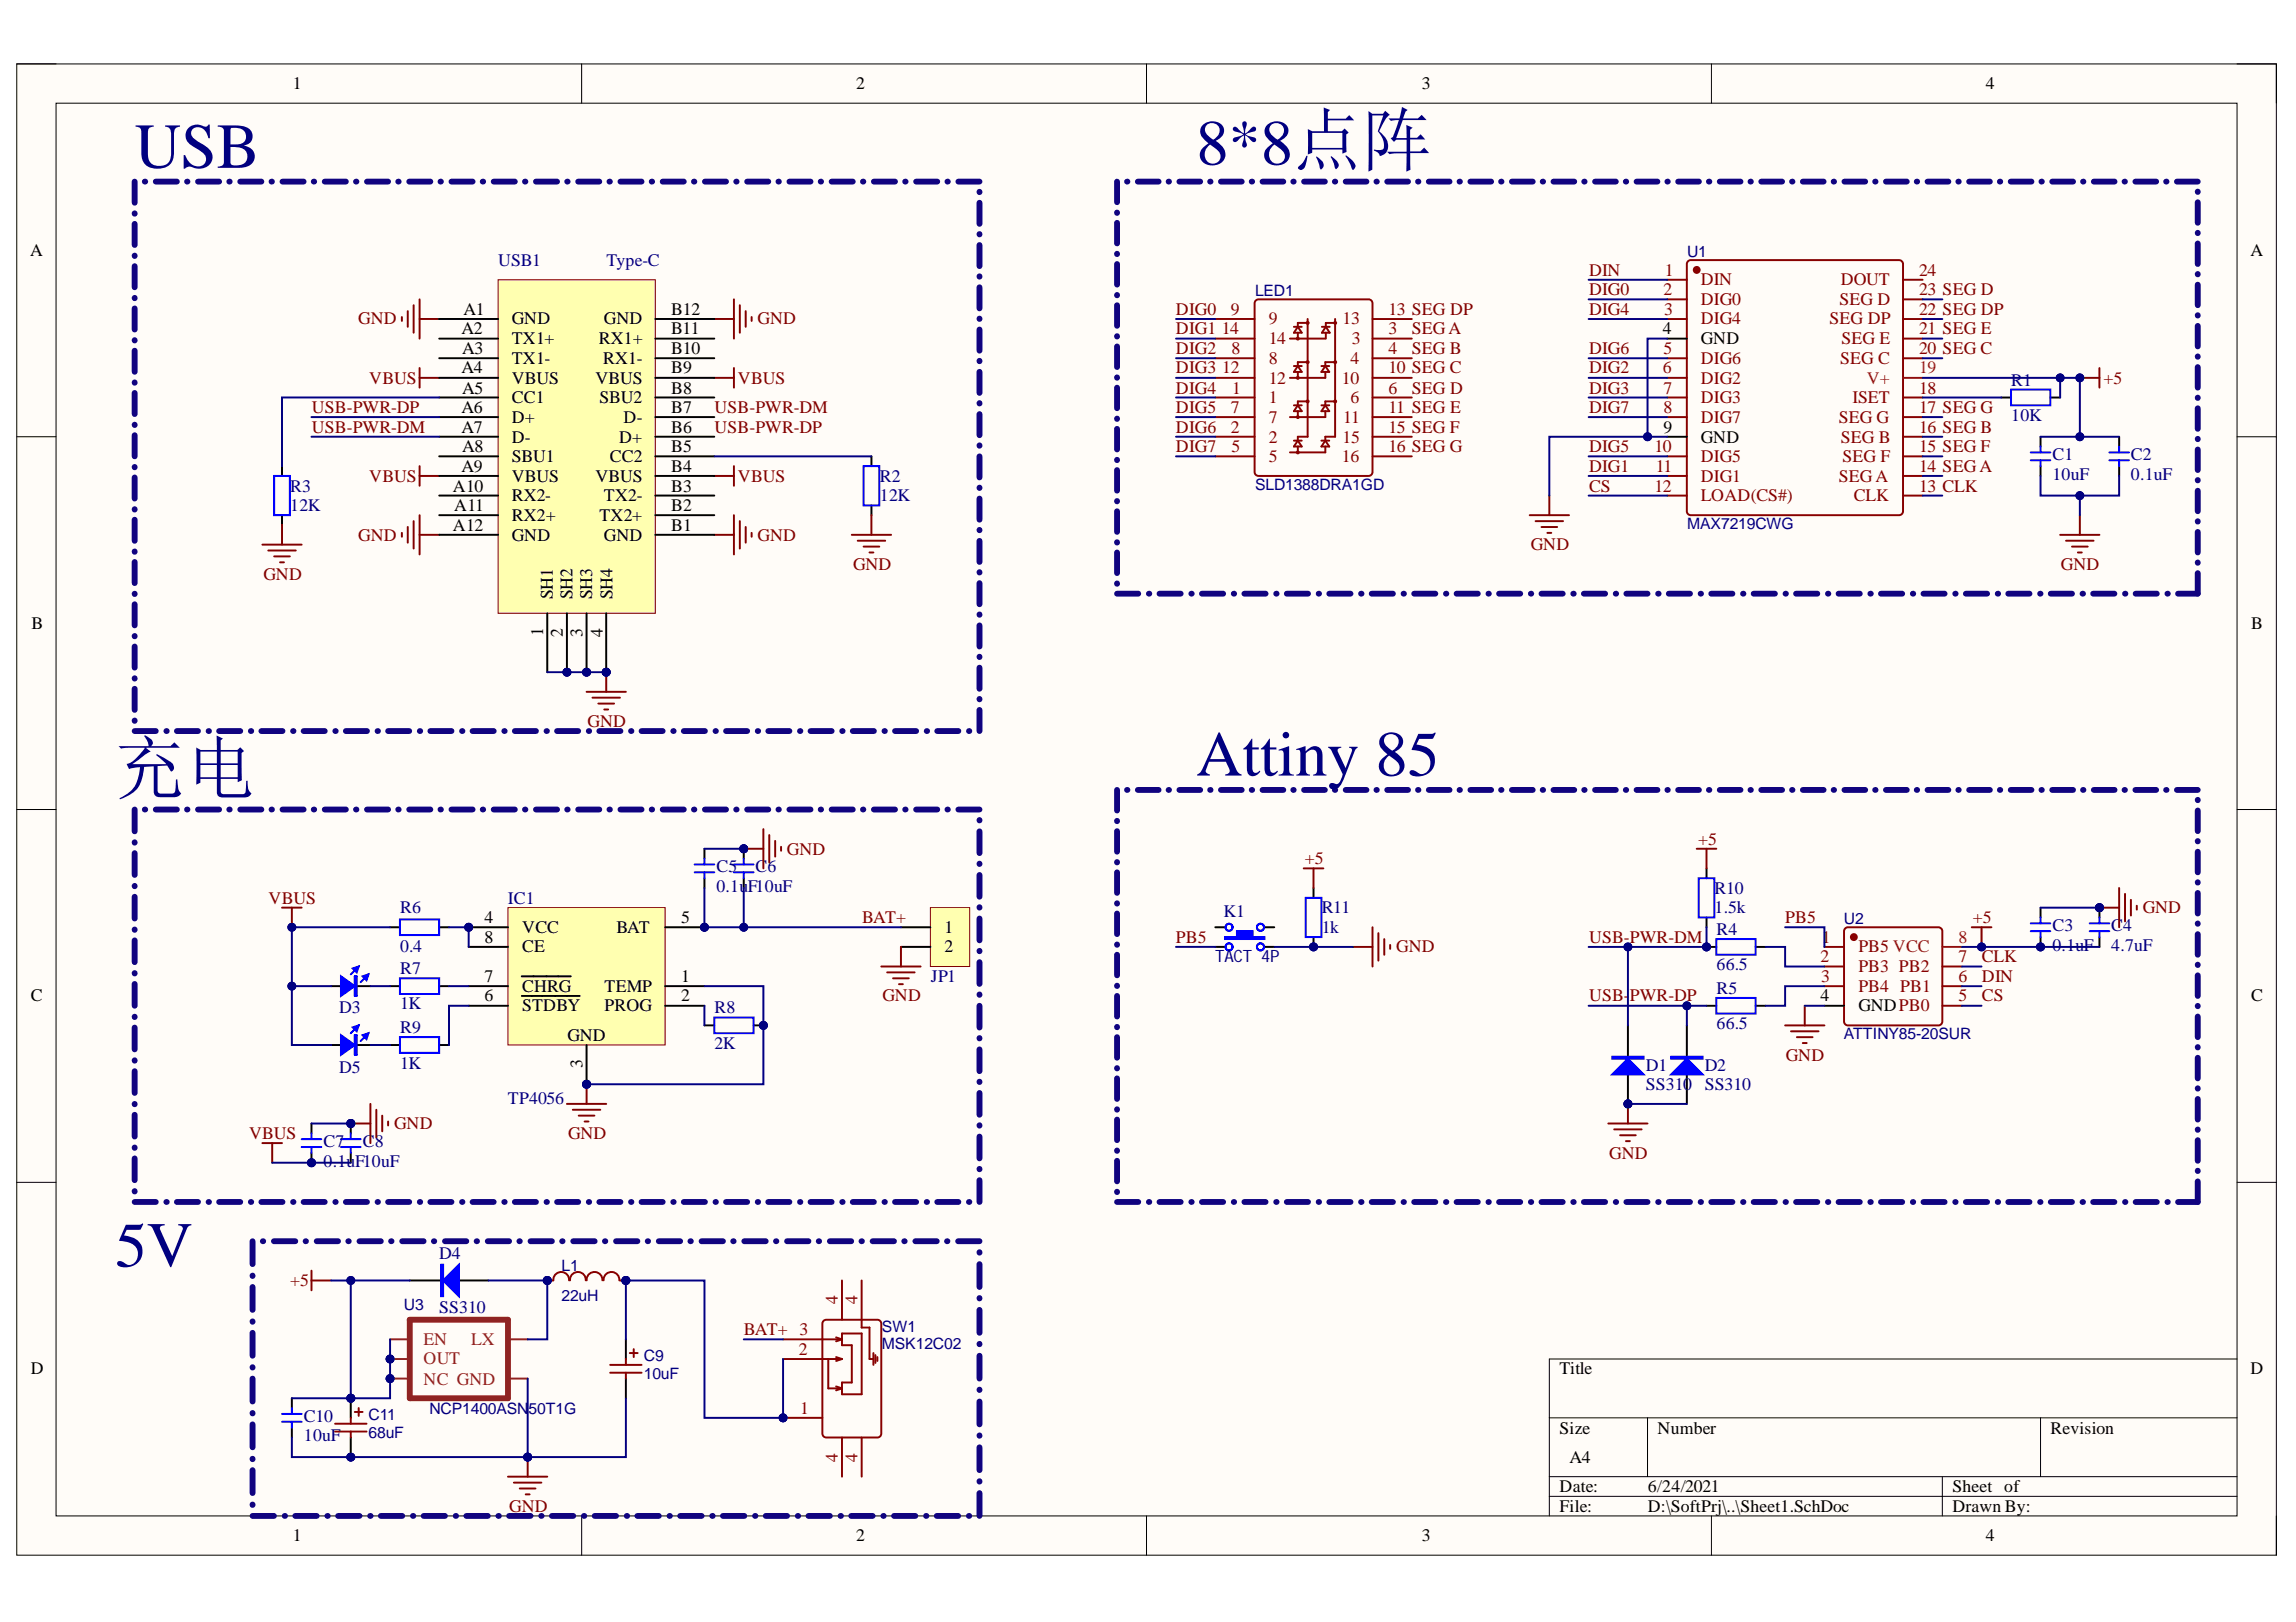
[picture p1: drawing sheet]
<svg xmlns="http://www.w3.org/2000/svg" width="297mm" height="210mm" viewBox="0 0 297 210" stroke-linecap="round" stroke-linejoin="round" font-family="sans-serif">
<defs><g id="words">
<text font-size="9" fill="#000080" x="14.9" y="102.6">充电</text>
<g font-size="8.3" fill="#000080">
<text x="17.4" y="21.7">USB</text>
<text x="154.8" y="21.3">8*8点阵</text>
<text x="154.8" y="100.4">Attiny 85</text>
<text x="14.9" y="163.9">5V</text>
</g>
<g font-size="2.3">
<text x="37.9" y="11.6">1</text>
<text x="110.8" y="11.6">2</text>
<text x="183.9" y="11.6">3</text>
<text x="256.9" y="11.6">4</text>
<text x="3.9" y="33.1">A</text>
<text x="291.2" y="33.1">A</text>
<text x="60" y="40.7">A1</text>
<text x="66.2" y="42">GND</text>
<text x="78.1" y="42">GND</text>
<text x="86.8" y="40.7">B12</text>
<text x="59.7" y="43.3">A2</text>
<text x="59.8" y="45.8">A3</text>
<text x="66.2" y="44.5">TX1+</text>
<text x="66.2" y="47.1">TX1-</text>
<text x="77.5" y="44.5">RX1+</text>
<text x="78.1" y="47.1">RX1-</text>
<text x="86.8" y="45.8">B10</text>
<text x="86.8" y="43.3">B11</text>
<text x="215.1" y="43.3">4</text>
<text x="220" y="44.5">GND</text>
<text x="59.7" y="48.3">A4</text>
<text x="59.7" y="53.5">A6</text>
<text x="59.8" y="50.9">A5</text>
<text x="66.2" y="49.7">VBUS</text>
<text x="66.2" y="52.2">CC1</text>
<text x="77" y="49.7">VBUS</text>
<text x="77.5" y="52.2">SBU2</text>
<text x="86.8" y="53.5">B7</text>
<text x="86.8" y="50.9">B8</text>
<text x="86.8" y="48.3">B9</text>
<text x="59.7" y="56">A7</text>
<text x="59.8" y="58.5">A8</text>
<text x="66.2" y="54.7">D+</text>
<text x="66.2" y="57.3">D-</text>
<text x="66.2" y="59.8">SBU1</text>
<text x="78.9" y="59.8">CC2</text>
<text x="80.1" y="57.3">D+</text>
<text x="80.7" y="54.7">D-</text>
<text x="86.8" y="58.5">B5</text>
<text x="86.8" y="56">B6</text>
<text x="215.2" y="56">9</text>
<text x="220" y="57.3">GND</text>
<text x="58.6" y="63.6">A10</text>
<text x="59.7" y="61.1">A9</text>
<text x="66.2" y="62.4">VBUS</text>
<text x="66.2" y="64.9">RX2-</text>
<text x="77" y="62.4">VBUS</text>
<text x="78.1" y="64.9">TX2-</text>
<text x="86.8" y="63.6">B3</text>
<text x="86.8" y="61.1">B4</text>
<text x="58.6" y="68.7">A12</text>
<text x="58.8" y="66.2">A11</text>
<text x="66.2" y="67.4">RX2+</text>
<text x="66.2" y="70">GND</text>
<text x="77.5" y="67.4">TX2+</text>
<text x="78.1" y="70">GND</text>
<text x="86.8" y="68.7">B1</text>
<text x="86.8" y="66.2">B2</text>
<text x="71.5" y="77.6" transform="rotate(-90 71.5 77.6)">SH1</text>
<text x="74.1" y="77.6" transform="rotate(-90 74.1 77.6)">SH2</text>
<text x="76.6" y="77.6" transform="rotate(-90 76.6 77.6)">SH3</text>
<text x="79.2" y="77.6" transform="rotate(-90 79.2 77.6)">SH4</text>
<text x="4.1" y="81.4">B</text>
<text x="70.3" y="82.3" transform="rotate(-90 70.3 82.3)">1</text>
<text x="72.8" y="82.5" transform="rotate(-90 72.8 82.5)">2</text>
<text x="75.3" y="82.4" transform="rotate(-90 75.3 82.4)">3</text>
<text x="78" y="82.5" transform="rotate(-90 78 82.5)">4</text>
<text x="291.2" y="81.4">B</text>
<text x="62.7" y="119.5">4</text>
<text x="88.1" y="119.5">5</text>
<text x="62.7" y="122">8</text>
<text x="67.6" y="120.7">VCC</text>
<text x="67.6" y="123.3">CE</text>
<text x="79.7" y="120.7">BAT</text>
<text x="122.2" y="120.7">1</text>
<text x="122.2" y="123.3">2</text>
<text x="4" y="129.6">C</text>
<text x="62.7" y="129.6">6</text>
<text x="62.7" y="127.1">7</text>
<text x="67.6" y="130.9">STDBY</text>
<text x="67.6" y="128.3">CHRG</text>
<text x="78.2" y="128.3">TEMP</text>
<text x="78.2" y="130.9">PROG</text>
<text x="88.1" y="127.1">1</text>
<text x="88.1" y="129.6">2</text>
<text x="235.5" y="129.6">4</text>
<text x="240.4" y="130.9">GNDPB0</text>
<text x="291.2" y="129.6">C</text>
<text x="73.4" y="134.7">GND</text>
<text x="75.3" y="138.2" transform="rotate(-90 75.3 138.2)">3</text>
<text x="4" y="177.8">D</text>
<text x="201.8" y="177.8">Title</text>
<text x="291.2" y="177.8">D</text>
<text x="201.8" y="185.5">Size</text>
<text x="214.5" y="185.5">Number</text>
<text x="265.3" y="185.5">Revision</text>
<text x="203" y="189.3">A4</text>
<text x="201.8" y="193.1">Date:</text>
<text x="201.8" y="195.7">File:</text>
<text x="213.2" y="193.1">6/24/2021</text>
<text x="213.2" y="195.7">D:\SoftPrj\..\Sheet1.SchDoc</text>
<text x="252.6" y="193.1">Sheet of</text>
<text x="252.6" y="195.7">Drawn By:</text>
<text x="37.9" y="199.5">1</text>
<text x="110.8" y="199.5">2</text>
<text x="183.9" y="199.5">3</text>
<text x="256.9" y="199.5">4</text>
</g>
<g font-size="2.3" fill="#000080">
<text x="64.4" y="34.4">USB1</text>
<text x="78.5" y="34.4">Type-C</text>
<text x="260.2" y="49.9">R1</text>
<text x="260.2" y="54.5">10K</text>
<text x="265.5" y="59.6">C1</text>
<text x="275.7" y="59.6">C2</text>
<text x="37.5" y="63.6">R3</text>
<text x="113.8" y="62.4">R2</text>
<text x="113.8" y="64.9">12K</text>
<text x="265.5" y="62.1">10uF</text>
<text x="275.7" y="62.1">0.1uF</text>
<text x="37.5" y="66.2">12K</text>
<text x="92.7" y="112.9">C5</text>
<text x="97.8" y="112.9">C6</text>
<text x="51.8" y="118.2">R6</text>
<text x="65.7" y="116.9">IC1</text>
<text x="92.7" y="115.4">0.1u</text>
<text x="96.8" y="115.4">F10uF</text>
<text x="158.3" y="118.7">K1</text>
<text x="171" y="118.2">R11</text>
<text x="221.8" y="115.7">R10</text>
<text x="221.8" y="118.2">1.5k</text>
<text x="51.8" y="123.3">0.4</text>
<text x="171" y="120.7">1k</text>
<text x="222.1" y="121">R4</text>
<text x="222.1" y="125.5">66.5</text>
<text x="265.5" y="120.5">C3</text>
<text x="265.5" y="123">0.1uF</text>
<text x="273.1" y="120.5">C4</text>
<text x="273.1" y="123">4.7uF</text>
<text x="43.9" y="131.1">D3</text>
<text x="51.8" y="126">R7</text>
<text x="51.8" y="130.6">1K</text>
<text x="92.4" y="131.1">R8</text>
<text x="120.4" y="127.1">JP1</text>
<text x="222.1" y="128.6">R5</text>
<text x="51.8" y="133.7">R9</text>
<text x="92.4" y="135.8">2K</text>
<text x="222.1" y="133.1">66.5</text>
<text x="43.9" y="138.8">D5</text>
<text x="51.8" y="138.3">1K</text>
<text x="65.7" y="142.9">TP4056</text>
<text x="212.9" y="138.6">D1</text>
<text x="212.9" y="141.1">SS310</text>
<text x="220.5" y="138.6">D2</text>
<text x="220.5" y="141.1">SS310</text>
<text x="41.9" y="148.4">C7</text>
<text x="46.9" y="148.4">C8</text>
<text x="41.9" y="151">0.1uF10uF</text>
<text x="56.8" y="162.9">D4</text>
<text x="56.8" y="170">SS310</text>
<text x="39.3" y="184">C10</text>
<text x="39.3" y="186.5">10uF</text>
</g>
<g font-size="2.3" fill="#800000">
<text x="205.6" y="35.7">DIN</text>
<text x="46.3" y="42">GND</text>
<text x="98" y="42">GND</text>
<text x="152.1" y="40.7">DIG0</text>
<text x="205.6" y="38.2">DIG0</text>
<text x="205.6" y="40.7">DIG4</text>
<text x="152.1" y="43.3">DIG1</text>
<text x="152.1" y="45.8">DIG2</text>
<text x="182.7" y="43.3">SEGA</text>
<text x="182.7" y="45.8">SEG B</text>
<text x="205.6" y="45.8">DIG6</text>
<text x="40.3" y="53.5">USB-PWR-DP</text>
<text x="47.8" y="49.7">VBUS</text>
<text x="92.4" y="53.5">USB-PWR-DM</text>
<text x="95.5" y="49.7">VBUS</text>
<text x="152.1" y="48.3">DIG3</text>
<text x="152.1" y="50.9">DIG4</text>
<text x="152.1" y="53.5">DIG5</text>
<text x="182.7" y="50.9">SEG D</text>
<text x="205.6" y="48.3">DIG2</text>
<text x="205.6" y="50.9">DIG3</text>
<text x="205.6" y="53.5">DIG7</text>
<text x="272.1" y="49.7">+5</text>
<text x="40.3" y="56">USB-PWR-DM</text>
<text x="92.4" y="56">USB-PWR-DP</text>
<text x="152.1" y="56">DIG6</text>
<text x="152.1" y="58.5">DIG7</text>
<text x="205.6" y="58.5">DIG5</text>
<text x="47.8" y="62.4">VBUS</text>
<text x="95.5" y="62.4">VBUS</text>
<text x="205.6" y="61.1">DIG1</text>
<text x="205.6" y="63.6">CS</text>
<text x="46.3" y="70">GND</text>
<text x="98" y="70">GND</text>
<text x="198.1" y="71.2">GND</text>
<text x="34.1" y="75">GND</text>
<text x="110.4" y="73.8">GND</text>
<text x="266.6" y="73.8">GND</text>
<text x="76" y="94.1">GND</text>
<text x="101.8" y="110.6">GND</text>
<text x="168.8" y="111.9">+5</text>
<text x="219.7" y="109.3">+5</text>
<text x="34.8" y="116.9">VBUS</text>
<text x="111.5" y="119.5">BAT+</text>
<text x="230.9" y="119.5">PB5</text>
<text x="255.2" y="119.5">+5</text>
<text x="277.2" y="118.2">GND</text>
<text x="152.1" y="122">PB5</text>
<text x="180.6" y="123.3">GND</text>
<text x="205.6" y="122">USB-PWR-DM</text>
<text x="256.4" y="124.5">CLK</text>
<text x="114.2" y="129.6">GND</text>
<text x="205.6" y="129.6">USB-PWR-DP</text>
<text x="256.4" y="127.1">DIN</text>
<text x="256.4" y="129.6">CS</text>
<text x="231" y="137.3">GND</text>
<text x="32.2" y="147.4">VBUS</text>
<text x="51" y="146.2">GND</text>
<text x="73.5" y="147.4">GND</text>
<text x="208.2" y="150">GND</text>
<text x="37.5" y="166.4">+5</text>
<text x="96.2" y="172.8">BAT+ 3</text>
<text x="65.9" y="195.7">GND</text>
</g>
<g font-size="2.3" fill="#800">
<text x="215.4" y="35.7">1</text>
<text x="248.3" y="35.7">24</text>
<text x="159.2" y="40.7">9</text>
<text x="164.1" y="42">9</text>
<text x="173.7" y="42">13</text>
<text x="179.6" y="40.7">13 SEG DP</text>
<text x="215.2" y="38.2">2</text>
<text x="215.3" y="40.7">3</text>
<text x="220" y="36.9">DIN</text>
<text x="220" y="39.5">DIG0</text>
<text x="220" y="42">DIG4</text>
<text x="236.7" y="42">SEG DP</text>
<text x="238" y="39.5">SEG D</text>
<text x="238.1" y="36.9">DOUT</text>
<text x="248.3" y="40.7">22 SEG DP</text>
<text x="248.3" y="38.2">23 SEG D</text>
<text x="158.1" y="43.3">14</text>
<text x="159.3" y="45.8">8</text>
<text x="164.1" y="47.1">8</text>
<text x="164.1" y="44.5">14</text>
<text x="174.7" y="47.1">4</text>
<text x="174.9" y="44.5">3</text>
<text x="179.6" y="43.3">3</text>
<text x="179.6" y="45.8">4</text>
<text x="215.2" y="45.8">5</text>
<text x="220" y="47.1">DIG6</text>
<text x="238" y="47.1">SEG C</text>
<text x="238.2" y="44.5">SEG E</text>
<text x="248.3" y="45.8">20 SEG C</text>
<text x="248.3" y="43.3">21 SEG E</text>
<text x="158.1" y="48.3">12</text>
<text x="159.2" y="53.5">7</text>
<text x="159.4" y="50.9">1</text>
<text x="164.1" y="52.2">1</text>
<text x="164.1" y="49.7">12</text>
<text x="173.6" y="49.7">10</text>
<text x="174.7" y="52.2">6</text>
<text x="179.6" y="50.9">6</text>
<text x="179.6" y="48.3">10 SEG C</text>
<text x="179.6" y="53.5">11 SEG E</text>
<text x="215.1" y="48.3">6</text>
<text x="215.2" y="50.9">7</text>
<text x="215.2" y="53.5">8</text>
<text x="220" y="49.7">DIG2</text>
<text x="220" y="52.2">DIG3</text>
<text x="239.7" y="52.2">ISET</text>
<text x="248.3" y="53.5">17 SEG G</text>
<text x="248.3" y="50.9">18</text>
<text x="159.2" y="56">2</text>
<text x="159.3" y="58.5">5</text>
<text x="164.1" y="57.3">2</text>
<text x="164.1" y="59.8">5</text>
<text x="164.1" y="54.7">7</text>
<text x="173.6" y="59.8">16</text>
<text x="173.7" y="57.3">15</text>
<text x="173.8" y="54.7">11</text>
<text x="179.6" y="56">15 SEG F</text>
<text x="179.6" y="58.5">16 SEG G</text>
<text x="214" y="58.5">10</text>
<text x="220" y="54.7">DIG7</text>
<text x="220" y="59.8">DIG5</text>
<text x="237.9" y="54.7">SEG G</text>
<text x="238.1" y="57.3">SEG B</text>
<text x="238.4" y="59.8">SEG F</text>
<text x="248.3" y="58.5">15 SEG F</text>
<text x="248.3" y="56">16 SEG B</text>
<text x="214" y="63.6">12</text>
<text x="214.2" y="61.1">11</text>
<text x="220" y="62.4">DIG1</text>
<text x="220" y="64.9">LOAD(CS#)</text>
<text x="237.9" y="62.4">SEGA</text>
<text x="239.8" y="64.9">CLK</text>
<text x="248.3" y="63.6">13 CLK</text>
<text x="248.3" y="61.1">14 SEGA</text>
<text x="235.5" y="124.5">2</text>
<text x="235.7" y="122">1</text>
<text x="240.4" y="123.3">PB5 VCC</text>
<text x="240.4" y="125.8">PB3 PB2</text>
<text x="253.4" y="124.5">7</text>
<text x="235.6" y="127.1">3</text>
<text x="240.4" y="128.3">PB4 PB1</text>
<text x="253.4" y="129.6">5</text>
<text x="253.4" y="127.1">6</text>
<text x="108.4" y="168.7" transform="rotate(-90 108.4 168.7)">4</text>
<text x="110.9" y="168.7" transform="rotate(-90 110.9 168.7)">4</text>
<text x="103.3" y="175.3">2</text>
<text x="103.5" y="183">1</text>
<text x="108.4" y="189.2" transform="rotate(-90 108.4 189.2)">4</text>
<text x="110.9" y="189.2" transform="rotate(-90 110.9 189.2)">4</text>
</g>
<g font-size="2.3" fill="#f00">
<text x="241.5" y="49.7">V+</text>
<text x="248.3" y="48.3">19</text>
<text x="253.4" y="122">8</text>
</g>
<g font-size="2.3" fill="#8d2323">
<text x="54.8" y="176.6">OUT</text>
<text x="54.8" y="174">EN</text>
<text x="54.8" y="179.2">NC GND</text>
<text x="61" y="174">LX</text>
</g>
<text font-size="2.2" fill="#000080" x="157.2" y="124.5">TACT 4P</text>
<g font-size="2" fill="#000080">
<text x="218.3" y="33.2">U1</text>
<text x="162.4" y="38.3">LED1</text>
<text x="162.4" y="63.4">SLD1388DRA1GD</text>
<text x="218.3" y="68.5">MAX7219CWG</text>
<text x="238.6" y="119.5">U2</text>
<text x="238.6" y="134.5">ATTINY85-20SUR</text>
<text x="72.6" y="164.5">L1</text>
<text x="52.3" y="169.6">U3</text>
<text x="72.6" y="168.4">22uH</text>
<text x="114.1" y="172.3">SW1</text>
<text x="83.3" y="176.1">C9</text>
<text x="83.3" y="178.4">10uF</text>
<text x="114.1" y="174.6">MSK12C02</text>
<text x="47.7" y="183.7">C11</text>
<text x="55.6" y="183">NCP1400ASN</text>
<text x="68.4" y="183">50T1G</text>
<text x="47.7" y="186">68uF</text>
</g>
</g></defs>
<path d="M2.2 8.3h292.3v193h-292.3z" fill-rule="evenodd" fill="#fffcf8"/>
<path d="M2.2 8.3h292.3v193h-292.3z" fill="none" stroke="#000" stroke-width=".13"/>
<path d="M7.3 13.4h282.1v182.8h-282.1z" fill-rule="evenodd" fill="#fffcf8"/>
<g fill="none" stroke="#000" stroke-width=".13">
<path d="M2.2 8.3h5.1M7.3 13.4h282.1v182.8h-282.1zM75.2 8.3v5M148.3 8.3v5M221.4 8.3v5.1M289.4 8.3h5.1v5.1M2.2 56.5h5.1M289.4 56.5h5.1M2.2 104.8h5.1M289.4 104.8h5.1M2.2 153h5.1M289.4 153h5.1"/>
<path d="M289.4 175.9h-89v20.3M75.3 196.2v5.1M148.3 196.2v5.1M200.4 183.5h89M200.4 191.1h89M200.4 193.6h89M213.1 183.5v7.6M221.4 196.2v5.1M251.3 191.1v5.1M264 183.5v7.6M294.5 196.2v5.1"/>
</g>
<circle cx="75.9" cy="140.3" r=".51" fill="#000080"/>
<circle cx="75.9" cy="140.3" r=".51" fill="none" stroke="#000080" stroke-width=".13"/>
<circle cx="60.6" cy="120" r=".51" fill="#000080"/>
<circle cx="60.6" cy="120" r=".51" fill="none" stroke="#000080" stroke-width=".13"/>
<circle cx="91.1" cy="120" r=".51" fill="#000080"/>
<circle cx="91.1" cy="120" r=".51" fill="none" stroke="#000080" stroke-width=".13"/>
<path d="M65.7 117.5h20.3v17.7h-20.3z" fill-rule="evenodd" fill="#ffffb0"/>
<path d="M65.7 117.5h20.3v17.7h-20.3z" fill="none" stroke="#800000" stroke-width=".13"/>
<path d="M75.9 135.2v5.1M86 127.6h5.1M86 130.2h5.1" fill="none" stroke="#000" stroke-width=".25"/>
<circle cx="75.9" cy="140.3" r=".51" fill="#000080"/>
<circle cx="75.9" cy="140.3" r=".51" fill="none" stroke="#000080" stroke-width=".13"/>
<path d="M60.6 120h5.1" fill="none" stroke="#000" stroke-width=".25"/>
<circle cx="60.6" cy="120" r=".51" fill="#000080"/>
<circle cx="60.6" cy="120" r=".51" fill="none" stroke="#000080" stroke-width=".13"/>
<path d="M86 120h5.1" fill="none" stroke="#000" stroke-width=".25"/>
<circle cx="91.1" cy="120" r=".51" fill="#000080"/>
<circle cx="91.1" cy="120" r=".51" fill="none" stroke="#000080" stroke-width=".13"/>
<path d="M60.6 130.2h5.1M60.6 127.6h5.1M60.6 122.5h5.1M67.5 128.9h7.5M67.5 126.3h6.3" fill="none" stroke="#000" stroke-width=".25"/>
<g fill="none" stroke="#800000" stroke-width=".25">
<path d="M53.5 39.5v3.6M54.3 38.7v5.1M95 38.7v5.1M95.7 39.5v3.6M52 41v.5M52.8 40.3v2M54.3 41.3h2.5M92.4 41.3h2.6M96.5 40.3v2M97.2 41v.5M52 69v.5M52.8 68.2v2"/>
<path d="M53.5 67.4v3.6M54.3 66.7v5M54.3 69.2h2.5M92.4 69.2h2.6M95 66.7v5M95.7 67.4v3.6M96.5 68.2v2M97.2 69v.5M75.9 89.5h5.1M76.6 90.3h3.6M77.4 91h2M78.2 91.8h.5"/>
<path d="M78.4 87v2.5"/>
</g>
<circle cx="78.4" cy="87" r=".51" fill="#000080"/>
<circle cx="78.4" cy="87" r=".51" fill="none" stroke="#000080" stroke-width=".13"/>
<path d="M54.3 47.6v2.6M54.3 48.9h2.5M92.4 48.9h2.6M95 47.6v2.6M54.3 60.3v2.6M54.3 61.6h2.5M92.4 61.6h2.6M95 60.3v2.6" fill="none" stroke="#800000" stroke-width=".25"/>
<circle cx="78.4" cy="87" r=".51" fill="#000080"/>
<circle cx="78.4" cy="87" r=".51" fill="none" stroke="#000080" stroke-width=".13"/>
<circle cx="73.3" cy="87" r=".51" fill="#000080"/>
<circle cx="73.3" cy="87" r=".51" fill="none" stroke="#000080" stroke-width=".13"/>
<circle cx="75.9" cy="87" r=".51" fill="#000080"/>
<circle cx="75.9" cy="87" r=".51" fill="none" stroke="#000080" stroke-width=".13"/>
<path d="M64.4 36.2h20.4v43.2h-20.4z" fill-rule="evenodd" fill="#ffffb0"/>
<path d="M64.4 36.2h20.4v43.2h-20.4z" fill="none" stroke="#800000" stroke-width=".13"/>
<g fill="none" stroke="#000" stroke-width=".25">
<path d="M56.8 41.3h7.6M56.8 43.8h7.6M56.8 46.4h7.6M56.8 48.9h7.6M56.8 51.4h7.6M56.8 54h7.6M56.8 56.5h7.6M56.8 59.1h7.6M84.8 41.3h7.6M84.8 43.8h7.6M84.8 46.4h7.6M84.8 48.9h7.6"/>
<path d="M84.8 51.4h7.6M84.8 54h7.6M84.8 56.5h7.6M84.8 59.1h7.6M56.8 61.6h7.6M56.8 64.1h7.6M56.8 66.7h7.6M56.8 69.2h7.6M78.4 79.4v7.6M84.8 61.6h7.6M84.8 64.1h7.6M84.8 66.7h7.6"/>
<path d="M84.8 69.2h7.6"/>
</g>
<circle cx="78.4" cy="87" r=".51" fill="#000080"/>
<circle cx="78.4" cy="87" r=".51" fill="none" stroke="#000080" stroke-width=".13"/>
<path d="M70.8 79.4v7.6M73.3 79.4v7.6" fill="none" stroke="#000" stroke-width=".25"/>
<circle cx="73.3" cy="87" r=".51" fill="#000080"/>
<circle cx="73.3" cy="87" r=".51" fill="none" stroke="#000080" stroke-width=".13"/>
<path d="M75.9 79.4v7.6" fill="none" stroke="#000" stroke-width=".25"/>
<circle cx="75.9" cy="87" r=".51" fill="#000080"/>
<circle cx="75.9" cy="87" r=".51" fill="none" stroke="#000080" stroke-width=".13"/>
<path d="M112.7 59.1v1.2M36.5 60.3v1.3M36.5 66.7v1.2M112.7 65.4v1.3" fill="none" stroke="#000" stroke-width=".25"/>
<path d="M35.5 61.6h2v5.1h-2zM111.7 60.3h2.1v5.1h-2.1z" fill="none" stroke="#00f" stroke-width=".25"/>
<path d="M33.9 70.5h5.1M34.7 71.2h3.6M35.5 72h2M36.2 72.8h.5M36.5 67.9v2.6M110.2 69.2h5.1M111 70h3.5M111.7 70.7h2.1M112.5 71.5h.5M112.7 66.7v2.5" fill="none" stroke="#800000" stroke-width=".25"/>
<g fill="none" stroke="#11037f" stroke-width=".76">
<path d="M17.4 23.5v2.7M17.4 27.6v.1M17.4 29v2.7M17.4 33.1h.1M17.4 34.4v2.8M17.4 38.5v.1M17.4 39.9v2.7M18.7 23.5h.1M20.2 23.5h2.7M24.2 23.5h.1M25.6 23.5h2.8M29.7 23.5h.1"/>
<path d="M31.1 23.5h2.7M35.1 23.5h.1M36.5 23.5h2.8M40.6 23.5h.1M42 23.5h2.7M46.1 23.5h.1M47.5 23.5h2.7M51.5 23.5h.1M52.9 23.5h2.8M57 23.5h.1M58.4 23.5h2.7M62.5 23.5h.1"/>
<path d="M63.9 23.5h2.7M67.9 23.5h.1M69.3 23.5h2.8M73.4 23.5h.1M74.8 23.5h2.7M78.8 23.5h.1M80.3 23.5h2.7M84.3 23.5h.1M85.7 23.5h2.8M89.8 23.5h.1M91.2 23.5h2.7M95.2 23.5h.1"/>
<path d="M96.7 23.5h2.7M100.7 23.5h.1M102.1 23.5h2.8M106.2 23.5h.1M107.6 23.5h2.7M111.6 23.5h.1M113.1 23.5h2.7M117.1 23.5h.1M118.5 23.5h2.8M122.6 23.5h.1M124 23.5h2.7M126.7 24.8v.1"/>
<path d="M126.7 26.2v2.8M126.7 30.3h.1M126.7 31.7v2.7M126.7 35.8h.1M126.7 37.2v2.7M17.4 44v.1M17.4 45.4v2.7M17.4 49.5h.1M17.4 50.9v2.7M17.4 55h.1M17.4 56.3v2.8M126.7 41.2v.1"/>
<path d="M126.7 42.6v2.8M126.7 46.7h.1M126.7 48.1v2.8M126.7 52.2h.1M126.7 53.6v2.7M126.7 57.6v.1M126.7 59.1v2.7M17.4 60.4v.1M17.4 61.8v2.7M17.4 65.9h.1M17.4 67.3v2.7M17.4 71.4h.1"/>
<path d="M17.4 72.7v2.8M17.4 76.8v.1M17.4 78.2v2.7M126.7 63.1v.1M126.7 64.5v2.8M126.7 68.6h.1M126.7 70v2.7M126.7 74v.1M126.7 75.5v2.7M126.7 79.5v.1M17.4 94.6h2.8M17.4 82.3v.1"/>
<path d="M17.4 83.7v2.7M17.4 87.8h.1M17.4 89.1v2.8M17.4 93.2v.1M21.5 94.6h.1M22.9 94.6h2.7M27 94.6h.1M28.4 94.6h2.7M32.5 94.6h.1M33.8 94.6h2.7M37.9 94.6h.1M39.3 94.6h2.7"/>
<path d="M43.4 94.6h.1M44.7 94.6h2.8M48.8 94.6h.1M50.2 94.6h2.7M54.3 94.6h.1M55.7 94.6h2.7M59.8 94.6h.1M61.1 94.6h2.8M65.2 94.6h.1M66.6 94.6h2.7M70.7 94.6h.1M72.1 94.6h2.7"/>
<path d="M76.2 94.6h.1M77.5 94.6h2.8M81.6 94.6h.1M83 94.6h2.7M87.1 94.6h.1M88.5 94.6h2.7M92.6 94.6h.1M93.9 94.6h2.8M98 94.6h.1M99.4 94.6h2.7M103.5 94.6h.1M104.9 94.6h2.7"/>
<path d="M109 94.6h.1M110.3 94.6h2.8M114.4 94.6h.1M115.8 94.6h2.7M119.9 94.6h.1M121.3 94.6h2.7M125.4 94.6h.1M126.7 80.9v2.8M126.7 85h.1M126.7 86.4v2.7M126.7 90.4v.1M126.7 91.9v2.7"/>
</g>
<path d="M218.3 33.9l.2-.2h.2h27h.2l.2 .2 .1 .3v32l-.1 .2-.2 .2-.2 .1h-27l-.2-.1-.2-.2-.1-.2v-32z" fill="none" stroke="#800" stroke-width=".25"/>
<circle cx="219.5" cy="34.9" r=".38" fill="#800"/>
<g fill="none" stroke="#800" stroke-width=".25">
<path d="M162.4 39l.2-.2 .2-.1h14.3l.2 .1 .2 .2 .1 .2v21.9l-.1 .2-.2 .2-.2 .1h-14.3l-.2-.1-.2-.2-.1-.2v-21.9zM215.7 36.2h2.5M215.7 38.7h2.5M246.2 36.2h2.5M246.2 38.7h2.5M157.2 41.3h5.1M157.2 46.4h5.1M157.2 48.9h5.1M157.2 54h5.1M157.2 59.1h5.1M157.2 43.8h5.1M157.2 51.4h5.1"/>
<path d="M157.2 56.5h5.1M166.9 43.8h4.6M167.4 42.3h1M167.4 47.4h1M167.4 52.5h1M167.4 57h1M167.9 43.1v.7M167.9 48.1v.8M167.9 53.2v.8M167.9 57.8v.7M167.9 42.3l.5 .8h-1zM167.9 47.4l.5 .7h-1z"/>
<path d="M167.9 52.5l.5 .7h-1zM167.9 57l.5 .8h-1zM169.2 41.3v15.2h-1.3v.5M169.2 41.8h-1.3v.5M169.2 46.9h-1.3v.5M169.2 51.9h-1.3v.6M171 47.4h1M171 52.5h1M171 57h1M171 42.3h1M171.5 48.1v.8h-4.6M171.5 53.2v.8h-4.6"/>
<path d="M171.5 47.4l.5 .7h-1zM171.5 57.8v.7h-4.6M171.5 52.5l.5 .7h-1zM171.5 57l.5 .8h-1zM171.5 42.3l.5 .8h-1zM171.5 43.1v.7M172.7 41.3v15.2h-1.2v.5M172.7 46.9h-1.2v.5M172.7 51.9h-1.2v.6M172.8 41.8h-1.3v.5M177.6 41.3h5M177.6 46.4h5"/>
<path d="M177.6 48.9h5M177.6 51.4h5M177.6 54h5M177.6 59.1h5M177.6 56.5h5M177.6 43.8h5M215.7 41.3h2.5M215.7 46.4h2.5M215.7 48.9h2.5M215.7 51.4h2.5M215.7 54h2.5M215.7 59.1h2.5"/>
<path d="M246.2 41.3h2.5M246.2 46.4h2.5M246.2 51.4h2.5M246.2 54h2.5M246.2 59.1h2.5M246.2 56.5h2.5M246.2 43.8h2.5M215.7 61.6h2.5M215.7 64.1h2.5M246.2 61.6h2.5M246.2 64.1h2.5"/>
<circle cx="219.5" cy="34.9" r=".38"/>
<circle cx="167.9" cy="54" r=".13"/>
<circle cx="167.9" cy="48.9" r=".13"/>
<circle cx="167.9" cy="43.8" r=".13"/>
<circle cx="167.9" cy="58.5" r=".13"/>
<circle cx="169.2" cy="51.9" r=".13"/>
<circle cx="169.2" cy="46.9" r=".13"/>
<circle cx="169.2" cy="41.8" r=".13"/>
<circle cx="172.7" cy="41.8" r=".13"/>
<circle cx="172.7" cy="46.9" r=".13"/>
<circle cx="172.7" cy="51.9" r=".13"/>
</g>
<path d="M215.7 43.8h2.5M215.7 56.5h2.5" fill="none" stroke="#000" stroke-width=".25"/>
<path d="M246.2 48.9h2.5" fill="none" stroke="#f00" stroke-width=".25"/>
<path d="M269.1 48.9h2.5M271.6 47.6v2.6M197.9 66.7h5.1M198.7 67.4h3.5M199.4 68.2h2.1M200.2 69h.5M200.4 64.1v2.6" fill="none" stroke="#800000" stroke-width=".25"/>
<circle cx="269.1" cy="48.9" r=".51" fill="#000080"/>
<circle cx="269.1" cy="48.9" r=".51" fill="none" stroke="#000080" stroke-width=".13"/>
<path d="M258.9 51.4h1.3M264 56.5v1.3M265.3 51.4h1.2M274.2 56.5v1.3M264 60.3v1.3M274.2 60.3v1.3" fill="none" stroke="#000" stroke-width=".25"/>
<path d="M260.2 50.4h5.1v2.1h-5.1zM262.7 58.5h2.6M262.7 59.6h2.6M264 57.8v.7M264 59.6v.7M272.9 58.5h2.5M272.9 59.6h2.5M274.2 57.8v.7M274.2 59.6v.7" fill="none" stroke="#00f" stroke-width=".25"/>
<path d="M266.5 69.2h5.1M267.3 70h3.5M268.1 70.7h2M268.8 71.5h.5M269.1 66.7v2.5" fill="none" stroke="#800000" stroke-width=".25"/>
<g fill="none" stroke="#11037f" stroke-width=".76">
<path d="M144.5 23.5v2.7M144.5 27.5v.1M144.5 28.8v2.7M144.5 32.8v.1M144.5 34.2v2.6M144.5 38.2h.1M144.5 39.5v2.7M145.8 23.5h.1M147.2 23.5h2.7M151.2 23.5h.1M152.6 23.5h2.7M156.6 23.5h.1"/>
<path d="M158 23.5h2.6M161.9 23.5h.1M163.3 23.5h2.7M167.3 23.5h.1M168.7 23.5h2.7M172.7 23.5h.1M174.1 23.5h2.7M178.1 23.5h.1M179.5 23.5h2.7M183.5 23.5h.1M184.8 23.5h2.7M188.8 23.5h.1"/>
<path d="M190.2 23.5h2.7M194.2 23.5h.1M195.6 23.5h2.7M199.6 23.5h.1M201 23.5h2.7M205 23.5h.1M206.4 23.5h2.6M210.3 23.5h.1M211.7 23.5h2.7M215.7 23.5h.1M217.1 23.5h2.7M221.1 23.5h.1"/>
<path d="M222.5 23.5h2.7M226.5 23.5h.1M227.9 23.5h2.7M231.8 23.5h.1M233.2 23.5h2.7M237.2 23.5h.1M238.6 23.5h2.7M242.6 23.5h.1M244 23.5h2.7M248 23.5h.1M249.4 23.5h2.7M253.4 23.5h.1"/>
<path d="M254.8 23.5h2.6M258.7 23.5h.1M260.1 23.5h2.7M264.1 23.5h.1M265.5 23.5h2.7M269.5 23.5h.1M270.9 23.5h2.7M274.9 23.5h.1M276.3 23.5h2.6M280.2 23.5h.1M281.6 23.5h2.7M284.3 24.8h.1"/>
<path d="M284.3 26.2v2.6M284.3 30.1v.1M284.3 31.5v2.7M284.3 35.5h.1M284.3 36.8v2.7M144.5 43.5v.1M144.5 44.8v2.7M144.5 48.8v.1M144.5 50.2v2.6M144.5 54.2h.1M144.5 55.5v2.7M144.5 59.5v.1"/>
<path d="M284.3 40.8h.1M284.3 42.2v2.6M284.3 46.1v.1M284.3 47.5v2.7M284.3 51.5h.1M284.3 52.8v2.7M284.3 56.8h.1M284.3 58.2v2.6M144.5 76.8h2.8M144.5 60.8v2.7M144.5 64.8v.1M144.5 66.2v2.6"/>
<path d="M144.5 70.2h.1M144.5 71.5v2.7M144.5 75.5v.1M148.6 76.8h.1M150 76.8h2.8M154.1 76.8h.1M155.5 76.8h2.7M159.6 76.8h.1M161 76.8h2.7M165.1 76.8h.1M166.5 76.8h2.7M170.6 76.8h.1"/>
<path d="M172 76.8h2.7M176.1 76.8h.1M177.5 76.8h2.7M181.6 76.8h.1M183 76.8h2.7M187.1 76.8h.1M188.4 76.8h2.8M192.6 76.8h.1M193.9 76.8h2.8M198.1 76.8h.1M199.4 76.8h2.8M203.5 76.8h.1"/>
<path d="M204.9 76.8h2.8M209 76.8h.1M210.4 76.8h2.7M214.5 76.8h.1M215.9 76.8h2.7M220 76.8h.1M221.4 76.8h2.7M225.5 76.8h.1M226.9 76.8h2.7M231 76.8h.1M232.4 76.8h2.7M236.5 76.8h.1"/>
<path d="M237.9 76.8h2.7M242 76.8h.1M243.3 76.8h2.8M247.5 76.8h.1M248.8 76.8h2.8M253 76.8h.1M254.3 76.8h2.8M258.5 76.8h.1M259.8 76.8h2.8M263.9 76.8h.1M265.3 76.8h2.8M269.4 76.8h.1"/>
<path d="M270.8 76.8h2.7M274.9 76.8h.1M276.3 76.8h2.7M280.4 76.8h.1M284.3 74.2v2.6h-2.5M284.3 62.1v.1M284.3 63.5v2.7M284.3 67.5h.1M284.3 68.8v2.7M284.3 72.8h.1"/>
</g>
<path d="M238.6 120.3l.2-.2 .3-.1h11.7l.2 .1 .2 .2 .1 .2v11.7l-.1 .2-.2 .2-.2 .1h-11.7l-.3-.1-.2-.2v-.2v-11.7z" fill="none" stroke="#800" stroke-width=".25"/>
<circle cx="239.8" cy="121.3" r=".38" fill="#800"/>
<g fill="none" stroke="#800" stroke-width=".25">
<path d="M236 122.5h2.6M236 125.1h2.6M236 127.6h2.6M251.3 125.1h2.5M251.3 127.6h2.5M251.3 130.2h2.5"/>
<circle cx="239.8" cy="121.3" r=".38"/>
</g>
<path d="M236 130.2h2.6" fill="none" stroke="#000" stroke-width=".25"/>
<path d="M251.3 122.5h2.5" fill="none" stroke="#f00" stroke-width=".25"/>
<path d="M255.1 120h2.5M256.4 120v2.5M230.9 132.7h5.1M231.7 133.5h3.6M232.5 134.2h2M233.2 135h.5M233.5 130.2v2.5" fill="none" stroke="#800000" stroke-width=".25"/>
<circle cx="256.4" cy="122.5" r=".51" fill="#000080"/>
<circle cx="256.4" cy="122.5" r=".51" fill="none" stroke="#000080" stroke-width=".13"/>
<circle cx="220.8" cy="122.5" r=".51" fill="#000080"/>
<circle cx="220.8" cy="122.5" r=".51" fill="none" stroke="#000080" stroke-width=".13"/>
<path d="M220.8 122.5h1.2M227.1 122.5h1.3" fill="none" stroke="#000" stroke-width=".25"/>
<circle cx="220.8" cy="122.5" r=".51" fill="#000080"/>
<circle cx="220.8" cy="122.5" r=".51" fill="none" stroke="#000080" stroke-width=".13"/>
<path d="M222 121.5h5.1v2.1h-5.1zM222 129.1h5.1v2.1h-5.1z" fill="none" stroke="#00f" stroke-width=".25"/>
<path d="M218.2 132.7v4.1M218.2 139v3.9M220.8 130.2h1.2M227.1 130.2h1.3" fill="none" stroke="#000" stroke-width=".25"/>
<path d="M218.2 137l2.1 2h-4.1z" fill="#00f"/>
<path d="M216.2 136.8h4.1v.2h-4.1zM216.2 136.9h4.1M218.2 137l2.1 2h-4.1z" fill="none" stroke="#00f" stroke-width=".25"/>
<circle cx="210.6" cy="142.9" r=".51" fill="#000080"/>
<circle cx="210.6" cy="142.9" r=".51" fill="none" stroke="#000080" stroke-width=".13"/>
<path d="M210.6 139v3.9" fill="none" stroke="#000" stroke-width=".25"/>
<circle cx="210.6" cy="142.9" r=".51" fill="#000080"/>
<circle cx="210.6" cy="142.9" r=".51" fill="none" stroke="#000080" stroke-width=".13"/>
<path d="M210.6 132.7v4.1" fill="none" stroke="#000" stroke-width=".25"/>
<path d="M210.6 137l2 2h-4z" fill="#00f"/>
<path d="M208.6 136.8h4v.2h-4zM208.6 136.9h4M210.6 137l2 2h-4z" fill="none" stroke="#00f" stroke-width=".25"/>
<path d="M208.1 145.4h5M208.8 146.2h3.6M209.6 146.9h2M210.4 147.7h.5M210.6 142.9v2.5" fill="none" stroke="#800000" stroke-width=".25"/>
<circle cx="210.6" cy="142.9" r=".51" fill="#000080"/>
<circle cx="210.6" cy="142.9" r=".51" fill="none" stroke="#000080" stroke-width=".13"/>
<circle cx="264" cy="122.5" r=".51" fill="#000080"/>
<circle cx="264" cy="122.5" r=".51" fill="none" stroke="#000080" stroke-width=".13"/>
<path d="M264 121.3v1.2" fill="none" stroke="#000" stroke-width=".25"/>
<circle cx="264" cy="122.5" r=".51" fill="#000080"/>
<circle cx="264" cy="122.5" r=".51" fill="none" stroke="#000080" stroke-width=".13"/>
<path d="M264 117.5v1.2" fill="none" stroke="#000" stroke-width=".25"/>
<path d="M262.7 119.5h2.6M264 118.7v.8M262.7 120.5h2.6M264 120.5v.8" fill="none" stroke="#00f" stroke-width=".25"/>
<circle cx="271.6" cy="117.5" r=".51" fill="#000080"/>
<circle cx="271.6" cy="117.5" r=".51" fill="none" stroke="#000080" stroke-width=".13"/>
<path d="M271.6 117.5v1.2M271.6 121.3v1.2" fill="none" stroke="#000" stroke-width=".25"/>
<circle cx="271.6" cy="117.5" r=".51" fill="#000080"/>
<circle cx="271.6" cy="117.5" r=".51" fill="none" stroke="#000080" stroke-width=".13"/>
<path d="M270.3 119.5h2.6M271.6 118.7v.8M270.3 120.5h2.6M271.6 120.5v.8" fill="none" stroke="#00f" stroke-width=".25"/>
<path d="M271.6 117.5h2.6M274.2 114.9v5.1M274.9 115.7v3.5M275.7 116.4v2.1M276.4 117.2v.5" fill="none" stroke="#800000" stroke-width=".25"/>
<circle cx="271.6" cy="117.5" r=".51" fill="#000080"/>
<circle cx="271.6" cy="117.5" r=".51" fill="none" stroke="#000080" stroke-width=".13"/>
<g fill="none" stroke="#11037f" stroke-width=".76">
<path d="M144.5 102.2v2.7M144.5 106.2v.1M144.5 107.6v2.6M144.5 111.6h.1M144.5 112.9v2.7M144.5 116.9h.1M144.5 118.2v2.7M145.8 102.2h.1M147.2 102.2h2.7M151.2 102.2h.1M152.6 102.2h2.7M156.6 102.2h.1"/>
<path d="M158 102.2h2.6M161.9 102.2h.1M163.3 102.2h2.7M167.3 102.2h.1M168.7 102.2h2.7M172.7 102.2h.1M174.1 102.2h2.7M178.1 102.2h.1M179.5 102.2h2.7M183.5 102.2h.1M184.8 102.2h2.7M188.8 102.2h.1"/>
<path d="M190.2 102.2h2.7M194.2 102.2h.1M195.6 102.2h2.7M199.6 102.2h.1M201 102.2h2.7M205 102.2h.1M206.4 102.2h2.6M210.3 102.2h.1M211.7 102.2h2.7M215.7 102.2h.1M217.1 102.2h2.7M221.1 102.2h.1"/>
<path d="M222.5 102.2h2.7M226.5 102.2h.1M227.9 102.2h2.7M231.8 102.2h.1M233.2 102.2h2.7M237.2 102.2h.1M238.6 102.2h2.7M242.6 102.2h.1M244 102.2h2.7M248 102.2h.1M249.4 102.2h2.7M253.4 102.2h.1"/>
<path d="M254.8 102.2h2.6M258.7 102.2h.1M260.1 102.2h2.7M264.1 102.2h.1M265.5 102.2h2.7M269.5 102.2h.1M270.9 102.2h2.7M274.9 102.2h.1M276.3 102.2h2.6M280.2 102.2h.1M281.6 102.2h2.7M284.3 103.5v.1"/>
<path d="M284.3 104.9v2.7M284.3 108.8v.1M284.3 110.2v2.7M284.3 114.2h.1M284.3 115.6v2.6M284.3 119.5v.1M144.5 122.2v.1M144.5 123.6v2.6M144.5 127.6h.1M144.5 128.9v2.6M144.5 132.9h.1M144.5 134.2v2.7"/>
<path d="M144.5 138.2v.1M144.5 139.5v2.7M284.3 120.9v2.7M284.3 124.8v.1M284.3 126.2v2.7M284.3 130.2h.1M284.3 131.5v2.7M284.3 135.5v.1M284.3 136.9v2.7M144.5 155.5h2.8M144.5 143.6h.1M144.5 144.9v2.6"/>
<path d="M144.5 148.9h.1M144.5 150.2v2.7M144.5 154.2v.1M148.6 155.5h.1M150 155.5h2.8M154.1 155.5h.1M155.5 155.5h2.7M159.6 155.5h.1M161 155.5h2.7M165.1 155.5h.1M166.5 155.5h2.7M170.6 155.5h.1"/>
<path d="M172 155.6h2.7M176.1 155.6h.1M177.5 155.6h2.7M181.6 155.6h.1M183 155.6h2.7M187.1 155.6h.1M188.4 155.6h2.8M192.6 155.6h.1M193.9 155.6h2.8M198.1 155.6h.1M199.4 155.6h2.8M203.5 155.6h.1"/>
<path d="M204.9 155.6h2.8M209 155.6h.1M210.4 155.6h2.7M214.5 155.6h.1M215.9 155.6h2.7M220 155.6h.1M221.4 155.6h2.7M225.5 155.6h.1M226.9 155.6h2.7M231 155.6h.1M232.4 155.6h2.7M236.5 155.6h.1"/>
<path d="M237.9 155.6h2.7M242 155.6h.1M243.3 155.6h2.8M247.5 155.6h.1M248.8 155.6h2.8M253 155.6h.1M254.3 155.6h2.8M258.5 155.6h.1M259.8 155.6h2.8M263.9 155.6h.1M265.3 155.6h2.8M269.4 155.6h.1"/>
<path d="M270.8 155.6h2.7M274.9 155.6h.1M276.3 155.6h2.7M280.4 155.6h.1M284.3 152.9v2.7h-2.5M284.3 140.8v.1M284.3 142.2v2.7M284.3 146.2h.1M284.3 147.5v2.7M284.3 151.5v.1"/>
</g>
<circle cx="98.8" cy="132.7" r=".51" fill="#000080"/>
<circle cx="98.8" cy="132.7" r=".51" fill="none" stroke="#000080" stroke-width=".13"/>
<path d="M97.5 132.7h1.3" fill="none" stroke="#000" stroke-width=".25"/>
<circle cx="98.8" cy="132.7" r=".51" fill="#000080"/>
<circle cx="98.8" cy="132.7" r=".51" fill="none" stroke="#000080" stroke-width=".13"/>
<path d="M91.1 132.7h1.3" fill="none" stroke="#000" stroke-width=".25"/>
<path d="M92.4 131.7h5.1v2h-5.1z" fill="none" stroke="#00f" stroke-width=".25"/>
<path d="M73.3 142.9h5.1M74.1 143.6h3.6M74.9 144.4h2M75.6 145.1h.5M75.9 140.3v2.6" fill="none" stroke="#800000" stroke-width=".25"/>
<circle cx="75.9" cy="140.3" r=".51" fill="#000080"/>
<circle cx="75.9" cy="140.3" r=".51" fill="none" stroke="#000080" stroke-width=".13"/>
<path d="M42.8 127.6h1.3M45.9 127.6h2M50.5 127.6h1.2M50.5 135.2h1.2M56.8 127.6h1.3M56.8 135.2h1.3" fill="none" stroke="#000" stroke-width=".25"/>
<path d="M51.7 126.6h5.1v2h-5.1zM51.7 134.2h5.1v2h-5.1z" fill="none" stroke="#00f" stroke-width=".25"/>
<path d="M44.1 126.3l1.8 1.3-1.8 1.3z" fill="#00f"/>
<path d="M44.1 126.3l1.8 1.3-1.8 1.3zM46.4 125.1l-1 1M47.7 126.1l-1 1" fill="none" stroke="#00f" stroke-width=".25"/>
<path d="M46.9 126.3l.8-.2-.3 .8z" fill="#00f"/>
<path d="M46.9 126.3l.8-.2-.3 .8z" fill="none" stroke="#00f" stroke-width=".25"/>
<path d="M45.6 125.3l.8-.2-.3 .7z" fill="#00f"/>
<path d="M45.6 125.3l.8-.2-.3 .7zM45.9 126.3h.2v2.6h-.2zM46 126.3v2.6" fill="none" stroke="#00f" stroke-width=".25"/>
<path d="M45.9 126.3h.2v2.6h-.2z" fill="none" stroke="#00f" stroke-width=".13"/>
<path d="M42.8 135.2h1.3M45.9 135.2h2" fill="none" stroke="#000" stroke-width=".25"/>
<path d="M44.1 134l1.8 1.2-1.8 1.3z" fill="#00f"/>
<path d="M44.1 134l1.8 1.2-1.8 1.3zM46.4 132.7l-1 1M47.7 133.7l-1 1" fill="none" stroke="#00f" stroke-width=".25"/>
<path d="M46.9 134l.8-.3-.3 .8z" fill="#00f"/>
<path d="M46.9 134l.8-.3-.3 .8z" fill="none" stroke="#00f" stroke-width=".25"/>
<path d="M45.6 132.9l.8-.2-.3 .8z" fill="#00f"/>
<path d="M51.7 119h5.1v2h-5.1zM45.6 132.9l.8-.2-.3 .8zM45.9 134h.2v2.5h-.2zM46 134v2.5" fill="none" stroke="#00f" stroke-width=".25"/>
<path d="M45.9 134h.2v2.5h-.2z" fill="none" stroke="#00f" stroke-width=".13"/>
<path d="M50.5 120h1.2M56.8 120h1.3" fill="none" stroke="#000" stroke-width=".25"/>
<path d="M120.4 117.5h5.1v7.6h-5.1z" fill-rule="evenodd" fill="#ffffb0"/>
<path d="M120.4 117.5h5.1v7.6h-5.1z" fill="none" stroke="#800000" stroke-width=".13"/>
<path d="M116.6 120h3.8M116.6 122.5h3.8" fill="none" stroke="#000" stroke-width=".25"/>
<path d="M114 125.1h5.1M114.8 125.8h3.5M115.5 126.6h2.1M116.3 127.4h.5M116.6 122.5v2.6" fill="none" stroke="#800000" stroke-width=".25"/>
<circle cx="96.2" cy="109.8" r=".51" fill="#000080"/>
<circle cx="96.2" cy="109.8" r=".51" fill="none" stroke="#000080" stroke-width=".13"/>
<path d="M96.2 109.8v1.3M96.2 113.7v1.2" fill="none" stroke="#000" stroke-width=".25"/>
<circle cx="96.2" cy="109.8" r=".51" fill="#000080"/>
<circle cx="96.2" cy="109.8" r=".51" fill="none" stroke="#000080" stroke-width=".13"/>
<path d="M89.9 111.9h2.5M89.9 112.9h2.5M91.1 111.1v.8M91.1 112.9v.8M95 111.9h2.5M95 112.9h2.5M96.2 111.1v.8M96.2 112.9v.8" fill="none" stroke="#00f" stroke-width=".25"/>
<path d="M91.1 109.8v1.3M91.1 113.7v1.2" fill="none" stroke="#000" stroke-width=".25"/>
<path d="M96.2 109.8h2.6M98.8 107.3v5.1M99.5 108.1v3.5M100.3 108.8v2.1M101 109.6v.5" fill="none" stroke="#800000" stroke-width=".25"/>
<circle cx="96.2" cy="109.8" r=".51" fill="#000080"/>
<circle cx="96.2" cy="109.8" r=".51" fill="none" stroke="#000080" stroke-width=".13"/>
<circle cx="45.4" cy="145.4" r=".51" fill="#000080"/>
<circle cx="45.4" cy="145.4" r=".51" fill="none" stroke="#000080" stroke-width=".13"/>
<path d="M45.4 145.4v1.3M45.4 149.2v1.3" fill="none" stroke="#000" stroke-width=".25"/>
<circle cx="45.4" cy="145.4" r=".51" fill="#000080"/>
<circle cx="45.4" cy="145.4" r=".51" fill="none" stroke="#000080" stroke-width=".13"/>
<path d="M44.1 147.4h2.6M44.1 148.4h2.6M45.4 146.7v.7M45.4 148.4v.8" fill="none" stroke="#00f" stroke-width=".25"/>
<circle cx="40.3" cy="150.5" r=".51" fill="#000080"/>
<circle cx="40.3" cy="150.5" r=".51" fill="none" stroke="#000080" stroke-width=".13"/>
<path d="M40.3 149.2v1.3" fill="none" stroke="#000" stroke-width=".25"/>
<circle cx="40.3" cy="150.5" r=".51" fill="#000080"/>
<circle cx="40.3" cy="150.5" r=".51" fill="none" stroke="#000080" stroke-width=".13"/>
<path d="M40.3 145.4v1.3" fill="none" stroke="#000" stroke-width=".25"/>
<path d="M39 147.4h2.6M39 148.4h2.6M40.3 146.7v.7M40.3 148.4v.8" fill="none" stroke="#00f" stroke-width=".25"/>
<path d="M45.4 145.4h2.5M47.9 142.9v5M48.7 143.6v3.6M49.4 144.4v2M50.2 145.1v.5" fill="none" stroke="#800000" stroke-width=".25"/>
<circle cx="45.4" cy="145.4" r=".51" fill="#000080"/>
<circle cx="45.4" cy="145.4" r=".51" fill="none" stroke="#000080" stroke-width=".13"/>
<g fill="none" stroke="#11037f" stroke-width=".76">
<path d="M17.4 104.8v2.8M17.4 109v.1M17.4 110.4v2.8M17.4 114.6v.1M17.4 116v2.9M18.7 104.8h.1M20.2 104.8h2.7M24.2 104.8h.1M25.6 104.8h2.8M29.7 104.8h.1M31.1 104.8h2.7M35.1 104.8h.1"/>
<path d="M36.5 104.8h2.8M40.6 104.8h.1M42 104.8h2.7M46.1 104.8h.1M47.5 104.8h2.7M51.5 104.8h.1M52.9 104.8h2.8M57 104.8h.1M58.4 104.8h2.7M62.5 104.8h.1M63.9 104.8h2.7M67.9 104.8h.1"/>
<path d="M69.3 104.8h2.8M73.4 104.8h.1M74.8 104.8h2.7M78.8 104.8h.1M80.3 104.8h2.7M84.3 104.8h.1M85.7 104.8h2.8M89.8 104.8h.1M91.2 104.8h2.7M95.2 104.8h.1M96.7 104.8h2.7M100.7 104.8h.1"/>
<path d="M102.1 104.8h2.8M106.2 104.8h.1M107.6 104.8h2.7M111.6 104.8h.1M113.1 104.8h2.7M117.1 104.8h.1M118.5 104.8h2.8M122.6 104.8h.1M124 104.8h2.7M126.7 106.1v.1M126.7 107.6v2.8M126.7 111.8h.1"/>
<path d="M126.7 113.2v2.8M126.7 117.4v.1M126.7 118.9v2.8M17.4 120.3h.1M17.4 121.7v2.8M17.4 125.9v.1M17.4 127.3v2.9M17.4 131.6h.1M17.4 133v2.8M17.4 137.2v.1M17.4 138.6v2.8M126.7 123v.1"/>
<path d="M126.7 124.5v2.8M126.7 128.7h.1M126.7 130.2v2.8M126.7 134.3v.1M126.7 135.8v2.8M126.7 140h.1M17.4 142.9h.1M17.4 144.3v2.8M17.4 148.5v.1M17.4 149.9v2.8M17.4 154.1v.1M17.4 155.5h2.8"/>
<path d="M21.5 155.5h.1M22.9 155.5h2.7M27 155.5h.1M28.4 155.5h2.7M32.5 155.5h.1M33.8 155.5h2.7M37.9 155.5h.1M39.3 155.5h2.7M43.4 155.5h.1M44.7 155.5h2.8M48.8 155.5h.1M50.2 155.5h2.7"/>
<path d="M54.3 155.5h.1M55.7 155.5h2.7M59.8 155.5h.1M61.1 155.5h2.8M65.2 155.5h.1M66.6 155.5h2.7M70.7 155.5h.1M72.1 155.5h2.7M76.2 155.5h.1M77.5 155.5h2.8M81.6 155.5h.1M83 155.5h2.7"/>
<path d="M87.1 155.5h.1M88.5 155.5h2.7M92.6 155.5h.1M93.9 155.5h2.8M98 155.5h.1M99.4 155.5h2.7M103.5 155.5h.1M104.9 155.5h2.7M109 155.5h.1M110.3 155.5h2.8M114.4 155.5h.1M115.8 155.5h2.7"/>
<path d="M119.9 155.5h.1M121.3 155.5h2.7M125.4 155.5h.1M126.7 141.4v2.9M126.7 145.6v.1M126.7 147.1v2.8M126.7 151.3h.1M126.7 152.7v2.8"/>
</g>
<circle cx="81" cy="165.7" r=".51" fill="#000080"/>
<circle cx="81" cy="165.7" r=".51" fill="none" stroke="#000080" stroke-width=".13"/>
<circle cx="70.8" cy="165.7" r=".51" fill="#000080"/>
<circle cx="70.8" cy="165.7" r=".51" fill="none" stroke="#000080" stroke-width=".13"/>
<path d="M80.2 165.7h.8" fill="none" stroke="#800" stroke-width=".25"/>
<circle cx="81" cy="165.7" r=".51" fill="#000080"/>
<circle cx="81" cy="165.7" r=".51" fill="none" stroke="#000080" stroke-width=".13"/>
<path d="M70.8 165.7h.8" fill="none" stroke="#800" stroke-width=".25"/>
<circle cx="70.8" cy="165.7" r=".51" fill="#000080"/>
<circle cx="70.8" cy="165.7" r=".51" fill="none" stroke="#000080" stroke-width=".13"/>
<path d="M71.6 165.7a1.01 1.01 0 0 1 1-1.1 1.01 1.01 0 0 1 1 1.1M73.8 165.7a1.01 1.01 0 0 1 1-1.1 1.01 1.01 0 0 1 1 1.1M75.9 165.7a1.01 1.01 0 0 1 1-1.1 1.01 1.01 0 0 1 1 1.1M78.1 165.7a1.01 1.01 0 0 1 1-1.1 1.01 1.01 0 0 1 1 1.1M78.9 176.6h4.1M78.9 177.6h4.1M81 175.9v.7M81 177.6v.8M81.5 175.1h1M82 174.6v1" fill="none" stroke="#800" stroke-width=".25"/>
<path d="M81 173.3v2.6M81 178.4v2.5" fill="none" stroke="#000" stroke-width=".25"/>
<circle cx="45.4" cy="180.9" r=".51" fill="#000080"/>
<circle cx="45.4" cy="180.9" r=".51" fill="none" stroke="#000080" stroke-width=".13"/>
<circle cx="45.4" cy="188.6" r=".51" fill="#000080"/>
<circle cx="45.4" cy="188.6" r=".51" fill="none" stroke="#000080" stroke-width=".13"/>
<path d="M43.3 184.2h4.1M43.3 185.3h4.1" fill="none" stroke="#800" stroke-width=".25"/>
<path d="M45.4 180.9v2.6" fill="none" stroke="#000" stroke-width=".25"/>
<circle cx="45.4" cy="180.9" r=".51" fill="#000080"/>
<circle cx="45.4" cy="180.9" r=".51" fill="none" stroke="#000080" stroke-width=".13"/>
<path d="M45.4 186v2.6" fill="none" stroke="#000" stroke-width=".25"/>
<circle cx="45.4" cy="188.6" r=".51" fill="#000080"/>
<circle cx="45.4" cy="188.6" r=".51" fill="none" stroke="#000080" stroke-width=".13"/>
<path d="M45.4 183.5v.7M45.4 185.3v.7M45.9 182.7h1M46.4 182.2v1" fill="none" stroke="#800" stroke-width=".25"/>
<circle cx="50.5" cy="175.9" r=".51" fill="#000080"/>
<circle cx="50.5" cy="175.9" r=".51" fill="none" stroke="#000080" stroke-width=".13"/>
<circle cx="50.5" cy="178.4" r=".51" fill="#000080"/>
<circle cx="50.5" cy="178.4" r=".51" fill="none" stroke="#000080" stroke-width=".13"/>
<path d="M53 170.8h12.7M53 170.8v10.1h12.7v-10.1" fill="none" stroke="#8d2323" stroke-width=".76"/>
<path d="M50.5 175.9h2.5M65.7 173.3h2.6M65.7 178.4h2.6" fill="none" stroke="#8d2323" stroke-width=".25"/>
<circle cx="50.5" cy="175.9" r=".51" fill="#000080"/>
<circle cx="50.5" cy="175.9" r=".51" fill="none" stroke="#000080" stroke-width=".13"/>
<path d="M50.5 173.3h2.5M50.5 178.4h2.5" fill="none" stroke="#8d2323" stroke-width=".25"/>
<circle cx="50.5" cy="178.4" r=".51" fill="#000080"/>
<circle cx="50.5" cy="178.4" r=".51" fill="none" stroke="#000080" stroke-width=".13"/>
<path d="M53 165.7h4.1M59.4 165.7h3.8M37.8 180.9v1.3M37.8 184.8v1.2" fill="none" stroke="#000" stroke-width=".25"/>
<path d="M36.5 183h2.5M36.5 184h2.5M37.8 182.2v.8M37.8 184v.8" fill="none" stroke="#00f" stroke-width=".25"/>
<path d="M57.3 165.7l2.1-2v4z" fill="#00f"/>
<path d="M57.1 163.7h.2v4h-.2zM57.2 163.7v4M57.3 165.7l2.1-2v4z" fill="none" stroke="#00f" stroke-width=".25"/>
<path d="M65.7 191.1h5.1M66.5 191.9h3.5M67.2 192.6h2.1M68 193.4h.5M68.3 188.6v2.5" fill="none" stroke="#800000" stroke-width=".25"/>
<circle cx="68.3" cy="188.6" r=".51" fill="#000080"/>
<circle cx="68.3" cy="188.6" r=".51" fill="none" stroke="#000080" stroke-width=".13"/>
<path d="M36.5 117.5h2.5M37.8 117.5v2.5M40.3 164.4v2.6M40.3 165.7h2.5" fill="none" stroke="#800000" stroke-width=".25"/>
<circle cx="37.8" cy="120" r=".51" fill="#000080"/>
<circle cx="37.8" cy="120" r=".51" fill="none" stroke="#000080" stroke-width=".13"/>
<path d="M33.9 147.9h2.6M35.2 147.9v2.6" fill="none" stroke="#800000" stroke-width=".25"/>
<circle cx="101.3" cy="183.5" r=".51" fill="#000080"/>
<circle cx="101.3" cy="183.5" r=".51" fill="none" stroke="#000080" stroke-width=".13"/>
<g fill="none" stroke="#800" stroke-width=".25">
<path d="M101.3 175.9h7.6M101.3 173.3h7.6M107.2 175.9v3.8h1.7M108.2 175.6l.7 .3M108.2 173.1l.7 .2M108.2 179.4l.7 .3M108.9 172.6h2.6v7.8h-2.6v-1.5h1.3v-4.8h-1.3zM108.9 175.9l-.7 .2M108.9 173.3l-.7 .3M108.9 165.7v5.1M108.9 179.7l-.7 .2M111.5 165.7v6.1h1v4.1h.5"/>
<path d="M113 175.1v1.5M113.3 175.4v1M113.5 175.6v.5M101.3 183.5h5.1M108.9 186v5.1M111.5 186v5.1"/>
</g>
<circle cx="101.3" cy="183.5" r=".51" fill="#000080"/>
<circle cx="101.3" cy="183.5" r=".51" fill="none" stroke="#000080" stroke-width=".13"/>
<path d="M106.5 171l.1-.1 .3-.1h6.6l.3 .1 .1 .1 .1 .3v14.2l-.1 .3-.1 .2h-.3h-6.6h-.3l-.1-.2-.1-.3v-14.2z" fill="none" stroke="#800" stroke-width=".25"/>
<path d="M220.8 112.4v1.3M220.8 118.7v1.3M157.2 122.5h1.3M163.6 122.5h1.3" fill="none" stroke="#000" stroke-width=".25"/>
<path d="M219.8 113.7h2v5h-2z" fill="none" stroke="#00f" stroke-width=".25"/>
<path d="M219.5 109.8h2.5M220.8 109.8v2.6" fill="none" stroke="#800000" stroke-width=".25"/>
<path d="M158.5 121.3h1.5v-.8h2.1v.8h1.5v.2h-5.1z" fill-rule="evenodd" fill="#00f"/>
<g fill="none" stroke="#00f" stroke-width=".25">
<path d="M158.5 121.3h1.5v-.8h2.1v.8h1.5v.2h-5.1z"/>
<circle cx="159" cy="120" r=".46"/>
<circle cx="163.1" cy="120" r=".46"/>
<circle cx="159" cy="122.5" r=".46"/>
<circle cx="163.1" cy="122.5" r=".46"/>
</g>
<path d="M157.2 120h1.3M163.6 120h1.3" fill="none" stroke="#000" stroke-width=".25"/>
<path d="M177.6 120v5.1M175 122.5h2.6M178.3 120.8v3.5M179.1 121.5v2.1M179.8 122.3v.5" fill="none" stroke="#800000" stroke-width=".25"/>
<circle cx="169.9" cy="122.5" r=".51" fill="#000080"/>
<circle cx="169.9" cy="122.5" r=".51" fill="none" stroke="#000080" stroke-width=".13"/>
<path d="M169.9 114.9v1.3M169.9 121.3v1.2" fill="none" stroke="#000" stroke-width=".25"/>
<circle cx="169.9" cy="122.5" r=".51" fill="#000080"/>
<circle cx="169.9" cy="122.5" r=".51" fill="none" stroke="#000080" stroke-width=".13"/>
<path d="M168.9 116.2h2.1v5.1h-2.1z" fill="none" stroke="#00f" stroke-width=".25"/>
<path d="M168.7 112.4h2.5M169.9 112.4v2.5" fill="none" stroke="#800000" stroke-width=".25"/>
<g fill="none" stroke="#11037f" stroke-width=".76">
<path d="M32.7 160.6v3M32.7 165.1h.1M32.7 166.6v2.9M32.7 171v.1M32.7 172.5v2.9M32.7 176.9v.1M32.7 178.4v3M34 160.6h.1M35.4 160.6h2.8M39.5 160.6h.1M41 160.6h2.7M45.1 160.6h.1"/>
<path d="M46.5 160.6h2.8M50.6 160.6h.1M52 160.6h2.8M56.1 160.6h.1M57.6 160.6h2.7M61.7 160.6h.1M63.1 160.6h2.8M67.2 160.6h.1M68.6 160.6h2.8M72.7 160.6h.1M74.2 160.6h2.7M78.3 160.6h.1"/>
<path d="M79.7 160.6h2.8M83.8 160.6h.1M85.2 160.6h2.8M89.3 160.6h.1M90.8 160.6h2.7M94.9 160.6h.1M96.3 160.6h2.8M100.4 160.6h.1M101.8 160.6h2.8M105.9 160.6h.1M107.4 160.6h2.7M111.5 160.6h.1"/>
<path d="M112.9 160.6h2.8M117 160.6h.1M118.4 160.6h2.8M122.5 160.6h.1M124 160.6h2.7M126.7 162v.1M126.7 163.6v3M126.7 168h.1M126.7 169.5v3M126.7 173.9v.1M126.7 175.4v3M126.7 179.8v.1"/>
<path d="M32.7 182.8v.1M32.7 184.3v3M32.7 188.8h.1M32.7 190.3v2.9M32.7 194.7v.1M32.7 196.2h2.7M36.8 196.2h.1M38.2 196.2h2.8M42.4 196.2h.1M43.7 196.2h2.8M47.9 196.2h.1M49.3 196.2h2.7"/>
<path d="M53.4 196.2h.1M54.8 196.2h2.8M59 196.2h.1M60.3 196.2h2.8M64.5 196.2h.1M65.9 196.2h2.7M70 196.2h.1M71.4 196.2h2.8M75.5 196.2h.1M76.9 196.2h2.8M81.1 196.2h.1M82.5 196.2h2.7"/>
<path d="M86.6 196.2h.1M88 196.2h2.8M92.1 196.2h.1M93.5 196.2h2.8M97.7 196.2h.1M99.1 196.2h2.7M103.2 196.2h.1M104.6 196.2h2.8M108.7 196.2h.1M110.1 196.2h2.8M114.3 196.2h.1M115.7 196.2h2.7"/>
<path d="M119.8 196.2h.1M121.2 196.2h2.8M125.3 196.2h.1M126.7 181.4v2.9M126.7 185.8h.1M126.7 187.3v3M126.7 191.7h.1M126.7 193.2v3"/>
</g>
<path d="M269.1 64.1v2.6" fill="none" stroke="#000080" stroke-width=".25"/>
<circle cx="269.1" cy="64.1" r=".51" fill="#000080"/>
<circle cx="269.1" cy="64.1" r=".51" fill="none" stroke="#000080" stroke-width=".13"/>
<path d="M56.8 51.4h-20.3v8.9M35.2 150.5h10.2" fill="none" stroke="#000080" stroke-width=".25"/>
<circle cx="40.3" cy="150.5" r=".51" fill="#000080"/>
<circle cx="40.3" cy="150.5" r=".51" fill="none" stroke="#000080" stroke-width=".13"/>
<path d="M50.5 120h-12.7v15.2h5" fill="none" stroke="#000080" stroke-width=".25"/>
<circle cx="37.8" cy="120" r=".51" fill="#000080"/>
<circle cx="37.8" cy="120" r=".51" fill="none" stroke="#000080" stroke-width=".13"/>
<circle cx="37.8" cy="127.6" r=".51" fill="#000080"/>
<circle cx="37.8" cy="127.6" r=".51" fill="none" stroke="#000080" stroke-width=".13"/>
<path d="M37.8 127.6h5" fill="none" stroke="#000080" stroke-width=".25"/>
<circle cx="37.8" cy="127.6" r=".51" fill="#000080"/>
<circle cx="37.8" cy="127.6" r=".51" fill="none" stroke="#000080" stroke-width=".13"/>
<path d="M40.3 56.5h16.5M40.3 54h16.5M40.3 145.4h5.1" fill="none" stroke="#000080" stroke-width=".25"/>
<circle cx="45.4" cy="145.4" r=".51" fill="#000080"/>
<circle cx="45.4" cy="145.4" r=".51" fill="none" stroke="#000080" stroke-width=".13"/>
<path d="M58.1 120h2.5v2.5M47.9 135.2h2.6M47.9 127.6h2.6M58.1 127.6h2.5M60.6 130.2h-2.5v5" fill="none" stroke="#000080" stroke-width=".25"/>
<circle cx="60.6" cy="120" r=".51" fill="#000080"/>
<circle cx="60.6" cy="120" r=".51" fill="none" stroke="#000080" stroke-width=".13"/>
<path d="M70.8 87h7.6" fill="none" stroke="#000080" stroke-width=".25"/>
<circle cx="73.3" cy="87" r=".51" fill="#000080"/>
<circle cx="73.3" cy="87" r=".51" fill="none" stroke="#000080" stroke-width=".13"/>
<circle cx="75.9" cy="87" r=".51" fill="#000080"/>
<circle cx="75.9" cy="87" r=".51" fill="none" stroke="#000080" stroke-width=".13"/>
<circle cx="78.4" cy="87" r=".51" fill="#000080"/>
<circle cx="78.4" cy="87" r=".51" fill="none" stroke="#000080" stroke-width=".13"/>
<path d="M91.1 127.6h7.7v12.7h-22.9" fill="none" stroke="#000080" stroke-width=".25"/>
<circle cx="98.8" cy="132.7" r=".51" fill="#000080"/>
<circle cx="98.8" cy="132.7" r=".51" fill="none" stroke="#000080" stroke-width=".13"/>
<circle cx="75.9" cy="140.3" r=".51" fill="#000080"/>
<circle cx="75.9" cy="140.3" r=".51" fill="none" stroke="#000080" stroke-width=".13"/>
<path d="M92.4 59.1h20.3M91.1 114.9v5.1h5.1v-5.1" fill="none" stroke="#000080" stroke-width=".25"/>
<circle cx="91.1" cy="120" r=".51" fill="#000080"/>
<circle cx="91.1" cy="120" r=".51" fill="none" stroke="#000080" stroke-width=".13"/>
<circle cx="96.2" cy="120" r=".51" fill="#000080"/>
<circle cx="96.2" cy="120" r=".51" fill="none" stroke="#000080" stroke-width=".13"/>
<path d="M91.1 109.8h5.1" fill="none" stroke="#000080" stroke-width=".25"/>
<circle cx="96.2" cy="109.8" r=".51" fill="#000080"/>
<circle cx="96.2" cy="109.8" r=".51" fill="none" stroke="#000080" stroke-width=".13"/>
<path d="M96.2 120h20.4" fill="none" stroke="#000080" stroke-width=".25"/>
<circle cx="96.2" cy="120" r=".51" fill="#000080"/>
<circle cx="96.2" cy="120" r=".51" fill="none" stroke="#000080" stroke-width=".13"/>
<path d="M152.1 59.1h5.1M152.1 56.5h5.1M152.1 54h5.1M152.1 51.4h5.1M152.1 48.9h5.1M152.1 46.4h5.1M152.1 43.8h5.1M152.1 41.3h5.1M205.5 130.2h15.3" fill="none" stroke="#000080" stroke-width=".25"/>
<circle cx="218.2" cy="130.2" r=".51" fill="#000080"/>
<circle cx="218.2" cy="130.2" r=".51" fill="none" stroke="#000080" stroke-width=".13"/>
<path d="M210.6 142.9h7.6" fill="none" stroke="#000080" stroke-width=".25"/>
<circle cx="210.6" cy="142.9" r=".51" fill="#000080"/>
<circle cx="210.6" cy="142.9" r=".51" fill="none" stroke="#000080" stroke-width=".13"/>
<path d="M213.1 56.5h-12.7v7.6" fill="none" stroke="#000080" stroke-width=".25"/>
<circle cx="213.1" cy="56.5" r=".51" fill="#000080"/>
<circle cx="213.1" cy="56.5" r=".51" fill="none" stroke="#000080" stroke-width=".13"/>
<g fill="none" stroke="#000080" stroke-width=".25">
<path d="M205.5 38.7h10.2M205.5 36.2h10.2M205.5 59.1h10.2M205.5 54h10.2M205.5 51.4h10.2M205.5 48.9h10.2M205.5 46.4h10.2M205.5 41.3h10.2M215.7 43.8h-2.6v12.7h2.6M205.5 64.1h10.2M205.5 61.6h10.2M228.4 122.5h2.5v2.6h5.1"/>
<path d="M233.5 130.2h2.5M236 127.6h-5.1v2.6h-2.5"/>
</g>
<circle cx="213.1" cy="56.5" r=".51" fill="#000080"/>
<circle cx="213.1" cy="56.5" r=".51" fill="none" stroke="#000080" stroke-width=".13"/>
<path d="M253.8 122.5h17.8M253.8 130.2h2.6M253.8 127.6h2.6M253.8 125.1h2.6" fill="none" stroke="#000080" stroke-width=".25"/>
<circle cx="256.4" cy="122.5" r=".51" fill="#000080"/>
<circle cx="256.4" cy="122.5" r=".51" fill="none" stroke="#000080" stroke-width=".13"/>
<circle cx="264" cy="122.5" r=".51" fill="#000080"/>
<circle cx="264" cy="122.5" r=".51" fill="none" stroke="#000080" stroke-width=".13"/>
<path d="M264 117.5h7.6" fill="none" stroke="#000080" stroke-width=".25"/>
<circle cx="271.6" cy="117.5" r=".51" fill="#000080"/>
<circle cx="271.6" cy="117.5" r=".51" fill="none" stroke="#000080" stroke-width=".13"/>
<path d="M248.7 48.9h20.4v7.6h-5.1M248.7 59.1h2.6M248.7 56.5h2.6M248.7 54h2.6M248.7 51.4h10.2M248.7 64.1h2.6M248.7 61.6h2.6" fill="none" stroke="#000080" stroke-width=".25"/>
<circle cx="266.5" cy="48.9" r=".51" fill="#000080"/>
<circle cx="266.5" cy="48.9" r=".51" fill="none" stroke="#000080" stroke-width=".13"/>
<circle cx="269.1" cy="48.9" r=".51" fill="#000080"/>
<circle cx="269.1" cy="48.9" r=".51" fill="none" stroke="#000080" stroke-width=".13"/>
<circle cx="269.1" cy="56.5" r=".51" fill="#000080"/>
<circle cx="269.1" cy="56.5" r=".51" fill="none" stroke="#000080" stroke-width=".13"/>
<path d="M248.7 38.7h2.6M248.7 46.4h2.6M248.7 43.8h2.6M248.7 41.3h2.6M264 61.6v2.5h10.2v-2.5" fill="none" stroke="#000080" stroke-width=".25"/>
<circle cx="269.1" cy="64.1" r=".51" fill="#000080"/>
<circle cx="269.1" cy="64.1" r=".51" fill="none" stroke="#000080" stroke-width=".13"/>
<path d="M269.1 56.5h5.1" fill="none" stroke="#000080" stroke-width=".25"/>
<circle cx="269.1" cy="56.5" r=".51" fill="#000080"/>
<circle cx="269.1" cy="56.5" r=".51" fill="none" stroke="#000080" stroke-width=".13"/>
<path d="M91.1 130.2v2.5M210.6 122.5v10.2" fill="none" stroke="#000080" stroke-width=".25"/>
<circle cx="210.6" cy="122.5" r=".51" fill="#000080"/>
<circle cx="210.6" cy="122.5" r=".51" fill="none" stroke="#000080" stroke-width=".13"/>
<path d="M218.2 130.2v2.5" fill="none" stroke="#000080" stroke-width=".25"/>
<circle cx="218.2" cy="130.2" r=".51" fill="#000080"/>
<circle cx="218.2" cy="130.2" r=".51" fill="none" stroke="#000080" stroke-width=".13"/>
<path d="M266.5 48.9v2.5" fill="none" stroke="#000080" stroke-width=".25"/>
<circle cx="266.5" cy="48.9" r=".51" fill="#000080"/>
<circle cx="266.5" cy="48.9" r=".51" fill="none" stroke="#000080" stroke-width=".13"/>
<path d="M220.8 120v2.5h-15.3" fill="none" stroke="#000080" stroke-width=".25"/>
<circle cx="210.6" cy="122.5" r=".51" fill="#000080"/>
<circle cx="210.6" cy="122.5" r=".51" fill="none" stroke="#000080" stroke-width=".13"/>
<circle cx="220.8" cy="122.5" r=".51" fill="#000080"/>
<circle cx="220.8" cy="122.5" r=".51" fill="none" stroke="#000080" stroke-width=".13"/>
<path d="M164.9 122.5h10.1" fill="none" stroke="#000080" stroke-width=".25"/>
<circle cx="169.9" cy="122.5" r=".51" fill="#000080"/>
<circle cx="169.9" cy="122.5" r=".51" fill="none" stroke="#000080" stroke-width=".13"/>
<path d="M230.9 120h5.1v2.5M152.1 122.5h5.1M42.8 165.7h2.6v15.2" fill="none" stroke="#000080" stroke-width=".25"/>
<circle cx="45.4" cy="180.9" r=".51" fill="#000080"/>
<circle cx="45.4" cy="180.9" r=".51" fill="none" stroke="#000080" stroke-width=".13"/>
<circle cx="45.4" cy="165.7" r=".51" fill="#000080"/>
<circle cx="45.4" cy="165.7" r=".51" fill="none" stroke="#000080" stroke-width=".13"/>
<path d="M45.4 165.7h7.6" fill="none" stroke="#000080" stroke-width=".25"/>
<circle cx="45.4" cy="165.7" r=".51" fill="#000080"/>
<circle cx="45.4" cy="165.7" r=".51" fill="none" stroke="#000080" stroke-width=".13"/>
<path d="M63.2 165.7h7.6" fill="none" stroke="#000080" stroke-width=".25"/>
<circle cx="70.8" cy="165.7" r=".51" fill="#000080"/>
<circle cx="70.8" cy="165.7" r=".51" fill="none" stroke="#000080" stroke-width=".13"/>
<path d="M70.8 165.7v7.6h-2.5" fill="none" stroke="#000080" stroke-width=".25"/>
<circle cx="70.8" cy="165.7" r=".51" fill="#000080"/>
<circle cx="70.8" cy="165.7" r=".51" fill="none" stroke="#000080" stroke-width=".13"/>
<path d="M96.2 173.3h5.1M37.8 186v2.6h30.5" fill="none" stroke="#000080" stroke-width=".25"/>
<circle cx="45.4" cy="188.6" r=".51" fill="#000080"/>
<circle cx="45.4" cy="188.6" r=".51" fill="none" stroke="#000080" stroke-width=".13"/>
<circle cx="68.3" cy="188.6" r=".51" fill="#000080"/>
<circle cx="68.3" cy="188.6" r=".51" fill="none" stroke="#000080" stroke-width=".13"/>
<path d="M68.3 178.4v10.2" fill="none" stroke="#000080" stroke-width=".25"/>
<circle cx="68.3" cy="188.6" r=".51" fill="#000080"/>
<circle cx="68.3" cy="188.6" r=".51" fill="none" stroke="#000080" stroke-width=".13"/>
<path d="M81 180.9v7.7h-12.7" fill="none" stroke="#000080" stroke-width=".25"/>
<circle cx="68.3" cy="188.6" r=".51" fill="#000080"/>
<circle cx="68.3" cy="188.6" r=".51" fill="none" stroke="#000080" stroke-width=".13"/>
<path d="M81 165.7h10.1v17.8h10.2v-7.6" fill="none" stroke="#000080" stroke-width=".25"/>
<circle cx="81" cy="165.7" r=".51" fill="#000080"/>
<circle cx="81" cy="165.7" r=".51" fill="none" stroke="#000080" stroke-width=".13"/>
<circle cx="101.3" cy="183.5" r=".51" fill="#000080"/>
<circle cx="101.3" cy="183.5" r=".51" fill="none" stroke="#000080" stroke-width=".13"/>
<path d="M81 165.7v7.6" fill="none" stroke="#000080" stroke-width=".25"/>
<circle cx="81" cy="165.7" r=".51" fill="#000080"/>
<circle cx="81" cy="165.7" r=".51" fill="none" stroke="#000080" stroke-width=".13"/>
<path d="M50.5 173.3v7.6h-12.7" fill="none" stroke="#000080" stroke-width=".25"/>
<circle cx="45.4" cy="180.9" r=".51" fill="#000080"/>
<circle cx="45.4" cy="180.9" r=".51" fill="none" stroke="#000080" stroke-width=".13"/>
<circle cx="50.5" cy="178.4" r=".51" fill="#000080"/>
<circle cx="50.5" cy="178.4" r=".51" fill="none" stroke="#000080" stroke-width=".13"/>
<circle cx="50.5" cy="175.9" r=".51" fill="#000080"/>
<circle cx="50.5" cy="175.9" r=".51" fill="none" stroke="#000080" stroke-width=".13"/>
<use href="#words"/>
</svg>
